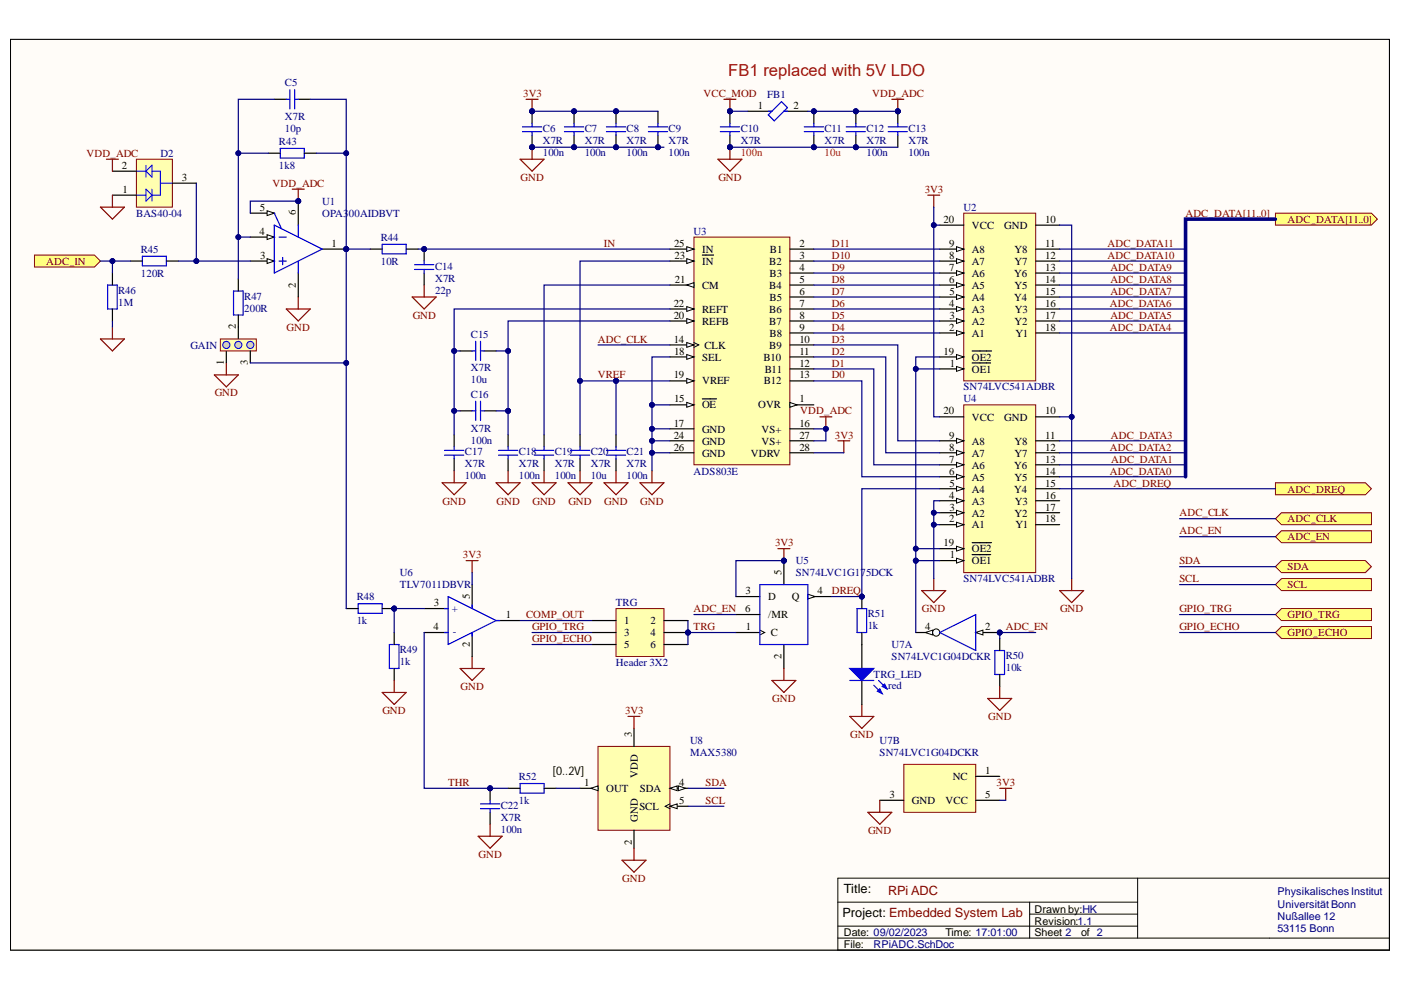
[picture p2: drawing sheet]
<svg xmlns="http://www.w3.org/2000/svg" width="297mm" height="210mm" viewBox="0 0 297 210" stroke-linecap="round" stroke-linejoin="round" font-family="sans-serif">
<defs><g id="words">
<text font-size="3.5" fill="#f00" x="154.4" y="16.1">FB1 replaced with 5V LDO</text>
<g font-size="2.7">
<text x="178.9" y="189.4">Title:</text>
<text x="178.6" y="194.5">Project: Embedded System Lab</text>
</g>
<text font-size="2.7" fill="#800000" x="188.3" y="189.7">RPi ADC</text>
<text font-size="2.5" x="117.1" y="164.2">[0..2V]</text>
<g font-size="2.3" fill="#000080">
<text x="60.4" y="18.3">C5</text>
<text x="162.6" y="20.8">FB1</text>
<text x="60.4" y="27.9">10p</text>
<text x="60.4" y="25.4">X7R</text>
<text x="115.1" y="27.9">C6</text>
<text x="124" y="27.9">C7</text>
<text x="132.9" y="27.9">C8</text>
<text x="141.7" y="27.9">C9</text>
<text x="157.1" y="27.9">C10</text>
<text x="174.8" y="27.9">C11</text>
<text x="183.7" y="27.9">C12</text>
<text x="192.6" y="27.9">C13</text>
<text x="34" y="33.3">D2</text>
<text x="59.1" y="30.8">R43</text>
<text x="59.1" y="35.9">1k8</text>
<text x="115.1" y="33.1">100n</text>
<text x="115.1" y="30.5">X7R</text>
<text x="124" y="33.1">100n</text>
<text x="124" y="30.5">X7R</text>
<text x="132.9" y="33.1">100n</text>
<text x="132.9" y="30.5">X7R</text>
<text x="141.7" y="33.1">100n</text>
<text x="141.7" y="30.5">X7R</text>
<text x="157.1" y="30.5">X7R</text>
<text x="174.8" y="30.5">X7R</text>
<text x="183.7" y="33.1">100n</text>
<text x="183.7" y="30.5">X7R</text>
<text x="192.6" y="33.1">100n</text>
<text x="192.6" y="30.5">X7R</text>
<text x="28.9" y="46">BAS40-04</text>
<text x="68.3" y="43.5">U1</text>
<text x="68.3" y="46">OPA300AIDBVT</text>
<text x="204.3" y="44.7">U2</text>
<text x="29.9" y="53.6">R45</text>
<text x="80.7" y="51.1">R44</text>
<text x="147.1" y="49.8">U3</text>
<text x="29.9" y="58.7">120R</text>
<text x="80.7" y="56.1">10R</text>
<text x="92.2" y="57.2">C14</text>
<text x="92.2" y="59.7">X7R</text>
<text x="25" y="64.8">1M</text>
<text x="25" y="62.2">R46</text>
<text x="51.8" y="63.5">R47</text>
<text x="92.2" y="62.2">22p</text>
<text x="51.8" y="66">200R</text>
<text x="99.9" y="71.6">C15</text>
<text x="40.4" y="73.9">GAIN</text>
<text x="99.9" y="81.3">10u</text>
<text x="99.9" y="78.7">X7R</text>
<text x="204.3" y="82.8">SN74LVC541ADBR</text>
<text x="99.9" y="84.3">C16</text>
<text x="204.3" y="85.3">U4</text>
<text x="99.9" y="94">100n</text>
<text x="99.9" y="91.5">X7R</text>
<text x="98.6" y="101.6">100n</text>
<text x="98.6" y="96.6">C17</text>
<text x="98.6" y="99.1">X7R</text>
<text x="110" y="101.6">100n</text>
<text x="110" y="96.6">C18</text>
<text x="110" y="99.1">X7R</text>
<text x="117.6" y="101.6">100n</text>
<text x="117.6" y="96.6">C19</text>
<text x="117.6" y="99.1">X7R</text>
<text x="125.2" y="101.6">10u</text>
<text x="125.2" y="96.6">C20</text>
<text x="125.2" y="99.1">X7R</text>
<text x="132.9" y="101.6">100n</text>
<text x="132.9" y="96.6">C21</text>
<text x="132.9" y="99.1">X7R</text>
<text x="147.1" y="100.6">ADS803E</text>
<text x="168.7" y="119.7">U5</text>
<text x="84.8" y="122.2">U6</text>
<text x="84.8" y="124.7">TLV7011DBVR</text>
<text x="168.7" y="122.2">SN74LVC1G175DCK</text>
<text x="204.3" y="123.5">SN74LVC541ADBR</text>
<text x="75.6" y="127.3">R48</text>
<text x="95.8" y="129.8">+</text>
<text x="130.6" y="128.5">TRG</text>
<text x="184" y="130.8">R51</text>
<text x="75.6" y="132.3">1k</text>
<text x="96" y="134.6">-</text>
<text x="184" y="133.4">1k</text>
<text x="189" y="137.4">U7A</text>
<text x="84.8" y="141">1k</text>
<text x="84.8" y="138.4">R49</text>
<text x="130.6" y="141.2">Header 3X2</text>
<text x="185.2" y="143.8">TRG_LED</text>
<text x="189" y="140">SN74LVC1G04DCKR</text>
<text x="213.2" y="142.2">10k</text>
<text x="213.2" y="139.7">R50</text>
<text x="188.3" y="146">red</text>
<text x="146.3" y="157.8">U8</text>
<text x="146.3" y="160.3">MAX5380</text>
<text x="186.5" y="157.8">U7B</text>
<text x="186.5" y="160.3">SN74LVC1G04DCKR</text>
<text x="110" y="165.4">R52</text>
<text x="106.2" y="171.5">C22</text>
<text x="110" y="170.5">1k</text>
<text x="106.2" y="176.6">100n</text>
<text x="106.2" y="174">X7R</text>
<text x="270.9" y="189.8">Physikalisches Institut</text>
<text x="270.9" y="197.6">53115 Bonn</text>
<text x="270.9" y="192.6">UniversitätBonn</text>
<text x="270.9" y="195.1">Nußallee 12</text>
<text x="185.2" y="201">RPiADC.SchDoc</text>
</g>
<g font-size="2.3" fill="#800000">
<text x="110.9" y="20.5">3V3</text>
<text x="149.2" y="20.5">VCC_MOD</text>
<text x="184.9" y="20.5">VDD_ADC</text>
<text x="18.4" y="33.3">VDD_ADC</text>
<text x="57.8" y="39.7">VDD_ADC</text>
<text x="110.3" y="38.4">GND</text>
<text x="152.3" y="38.4">GND</text>
<text x="196.1" y="40.9">3V3</text>
<text x="251.3" y="46">ADC_DATA[11..0]</text>
<text x="273" y="47.3">ADC_DATA[11..0]</text>
<text x="128" y="52.3">IN</text>
<text x="176.3" y="52.3">D11</text>
<text x="234.8" y="52.3">ADC_DATA11</text>
<text x="9.8" y="56.1">ADC_IN</text>
<text x="176.3" y="60">D8</text>
<text x="176.3" y="57.4">D9</text>
<text x="176.3" y="54.9">D10</text>
<text x="234.8" y="54.9">ADC_DATA10</text>
<text x="235.4" y="60">ADC_DATA8</text>
<text x="235.4" y="57.4">ADC_DATA9</text>
<text x="176.3" y="65">D6</text>
<text x="176.3" y="62.5">D7</text>
<text x="235.3" y="65">ADC_DATA6</text>
<text x="235.4" y="62.5">ADC_DATA7</text>
<text x="60.8" y="70.1">GND</text>
<text x="87.5" y="67.6">GND</text>
<text x="176.3" y="70.1">D4</text>
<text x="176.3" y="67.6">D5</text>
<text x="235.3" y="70.1">ADC_DATA4</text>
<text x="235.4" y="67.6">ADC_DATA5</text>
<text x="126.8" y="72.6">ADC_CLK</text>
<text x="176.3" y="77.7">D1</text>
<text x="176.3" y="75.2">D2</text>
<text x="176.3" y="72.6">D3</text>
<text x="126.8" y="80.2">VREF</text>
<text x="176.3" y="80.2">D0</text>
<text x="45.5" y="84.1">GND</text>
<text x="169.7" y="87.9">VDD_ADC</text>
<text x="177" y="93">3V3</text>
<text x="235.3" y="95.6">ADC_DATA2</text>
<text x="235.5" y="93">ADC_DATA3</text>
<text x="235.3" y="100.6">ADC_DATA0</text>
<text x="235.6" y="98.1">ADC_DATA1</text>
<text x="93.8" y="107">GND</text>
<text x="105.3" y="107">GND</text>
<text x="112.9" y="107">GND</text>
<text x="120.5" y="107">GND</text>
<text x="128.1" y="107">GND</text>
<text x="135.7" y="107">GND</text>
<text x="236.1" y="103.2">ADC_DREQ</text>
<text x="273" y="104.4">ADC_DREQ</text>
<text x="250.1" y="113.3">ADC_EN</text>
<text x="250.1" y="109.5">ADC_CLK</text>
<text x="273" y="110.8">ADC_CLK</text>
<text x="98.2" y="118.4">3V3</text>
<text x="164.3" y="115.9">3V3</text>
<text x="250.1" y="119.7">SDA</text>
<text x="273" y="114.6">ADC_EN</text>
<text x="250.1" y="123.5">SCL</text>
<text x="273" y="120.9">SDA</text>
<text x="273" y="124.7">SCL</text>
<text x="111.5" y="131.1">COMP_OUT</text>
<text x="147.1" y="129.8">ADC_EN</text>
<text x="176.3" y="126">DREQ</text>
<text x="195.5" y="129.8">GND</text>
<text x="224.7" y="129.8">GND</text>
<text x="250.1" y="129.8">GPIO_TRG</text>
<text x="273" y="131.1">GPIO_TRG</text>
<text x="112.8" y="133.6">GPIO_TRG</text>
<text x="112.8" y="136.1">GPIO_ECHO</text>
<text x="147.1" y="133.6">TRG</text>
<text x="213.2" y="133.6">ADC_EN</text>
<text x="250.1" y="133.6">GPIO_ECHO</text>
<text x="273" y="134.9">GPIO_ECHO</text>
<text x="97.7" y="146.3">GND</text>
<text x="163.7" y="148.9">GND</text>
<text x="81.1" y="151.5">GND</text>
<text x="132.5" y="151.5">3V3</text>
<text x="209.5" y="152.7">GND</text>
<text x="180.2" y="156.5">GND</text>
<text x="95" y="166.7">THR</text>
<text x="149.6" y="166.7">SDA</text>
<text x="211.3" y="166.7">3V3</text>
<text x="149.6" y="170.5">SCL</text>
<text x="184" y="176.8">GND</text>
<text x="101.5" y="181.9">GND</text>
<text x="131.9" y="187">GND</text>
</g>
<g font-size="2.3">
<text x="160.7" y="23.1">1</text>
<text x="168.2" y="23.1">2</text>
<text x="25.8" y="35.9">2</text>
<text x="26" y="40.9">1</text>
<text x="38.6" y="38.4">3</text>
<text x="55.1" y="44.7">5</text>
<text x="62.7" y="45.7" transform="rotate(-90 62.7 45.7)">6</text>
<text x="200" y="47.3">20</text>
<text x="221.6" y="47.3">10</text>
<text x="55" y="49.8">4</text>
<text x="70.3" y="52.3">1</text>
<text x="142.9" y="52.3">25</text>
<text x="148.8" y="53.6">IN</text>
<text x="163.2" y="53.6">B1</text>
<text x="169.5" y="52.3">2</text>
<text x="201.2" y="52.3">9</text>
<text x="206" y="48.5">VCC</text>
<text x="206" y="53.6">A8</text>
<text x="212.9" y="48.5">GND</text>
<text x="215.1" y="53.6">Y8</text>
<text x="221.6" y="52.3">11</text>
<text x="55.2" y="54.9">3</text>
<text x="143" y="54.9">23</text>
<text x="143.1" y="60">21</text>
<text x="148.8" y="56.1">IN</text>
<text x="163.1" y="56.1">B2</text>
<text x="163.1" y="58.7">B3</text>
<text x="169.5" y="54.9">3</text>
<text x="169.5" y="60">5</text>
<text x="169.5" y="57.4">4</text>
<text x="201.2" y="60">6</text>
<text x="201.2" y="57.4">7</text>
<text x="201.2" y="54.9">8</text>
<text x="206" y="58.7">A6</text>
<text x="206" y="56.1">A7</text>
<text x="215" y="58.7">Y6</text>
<text x="215.1" y="56.1">Y7</text>
<text x="221.6" y="57.4">13</text>
<text x="221.6" y="54.9">12</text>
<text x="221.6" y="60">14</text>
<text x="62.7" y="61" transform="rotate(-90 62.7 61)">2</text>
<text x="142.8" y="65">22</text>
<text x="148.8" y="61.2">CM</text>
<text x="163.1" y="61.2">B4</text>
<text x="163.1" y="63.8">B5</text>
<text x="169.5" y="65">7</text>
<text x="169.5" y="62.5">6</text>
<text x="201.2" y="65">4</text>
<text x="201.3" y="62.5">5</text>
<text x="206" y="63.8">A4</text>
<text x="206" y="61.2">A5</text>
<text x="215" y="63.8">Y4</text>
<text x="215.1" y="61.2">Y5</text>
<text x="221.6" y="65">16</text>
<text x="221.6" y="62.5">15</text>
<text x="50" y="69.8" transform="rotate(-90 50 69.8)">2</text>
<text x="142.8" y="67.6">20</text>
<text x="148.8" y="68.8">REFB</text>
<text x="148.8" y="66.3">REFT</text>
<text x="163.1" y="66.3">B6</text>
<text x="163.1" y="68.8">B7</text>
<text x="163.1" y="71.4">B8</text>
<text x="169.5" y="67.6">8</text>
<text x="169.5" y="70.1">9</text>
<text x="201.2" y="70.1">2</text>
<text x="201.3" y="67.6">3</text>
<text x="206" y="71.4">A1</text>
<text x="206" y="68.8">A2</text>
<text x="206" y="66.3">A3</text>
<text x="215.1" y="68.8">Y2</text>
<text x="215.2" y="66.3">Y3</text>
<text x="215.3" y="71.4">Y1</text>
<text x="221.6" y="70.1">18</text>
<text x="221.6" y="67.6">17</text>
<text x="47.5" y="77.3" transform="rotate(-90 47.5 77.3)">1</text>
<text x="52.5" y="77.4" transform="rotate(-90 52.5 77.4)">3</text>
<text x="142.8" y="72.6">14</text>
<text x="142.9" y="75.2">18</text>
<text x="148.8" y="76.4">SEL</text>
<text x="149.4" y="73.9">CLK</text>
<text x="161.9" y="76.4">B10</text>
<text x="163.1" y="73.9">B9</text>
<text x="169.5" y="72.6">10</text>
<text x="169.5" y="75.2">11</text>
<text x="169.5" y="77.7">12</text>
<text x="200" y="75.2">19</text>
<text x="201.4" y="77.7">1</text>
<text x="206" y="76.4">OE2</text>
<text x="142.8" y="80.2">19</text>
<text x="148.8" y="81.5">VREF</text>
<text x="162" y="81.5">B12</text>
<text x="162.1" y="79">B11</text>
<text x="169.5" y="80.2">13</text>
<text x="206" y="79">OE1</text>
<text x="142.9" y="85.3">15</text>
<text x="148.8" y="86.6">OE</text>
<text x="160.8" y="86.6">OVR</text>
<text x="169.5" y="85.3">1</text>
<text x="200" y="87.9">20</text>
<text x="206" y="89.2">VCC</text>
<text x="212.9" y="89.2">GND</text>
<text x="221.6" y="87.9">10</text>
<text x="142.8" y="90.5">17</text>
<text x="142.8" y="93">24</text>
<text x="142.8" y="95.6">26</text>
<text x="148.8" y="91.8">GND</text>
<text x="148.8" y="94.3">GND</text>
<text x="161.5" y="91.8">VS+</text>
<text x="161.5" y="94.3">VS+</text>
<text x="169.5" y="90.5">16</text>
<text x="169.5" y="93">27</text>
<text x="169.5" y="95.6">28</text>
<text x="201.2" y="95.6">8</text>
<text x="201.2" y="93">9</text>
<text x="206" y="94.3">A8</text>
<text x="215.1" y="94.3">Y8</text>
<text x="221.6" y="93">11</text>
<text x="221.6" y="95.6">12</text>
<text x="148.8" y="96.8">GND</text>
<text x="159.2" y="96.8">VDRV</text>
<text x="201.2" y="100.6">6</text>
<text x="201.2" y="98.1">7</text>
<text x="206" y="101.9">A5</text>
<text x="206" y="99.4">A6</text>
<text x="206" y="96.8">A7</text>
<text x="215" y="99.4">Y6</text>
<text x="215.1" y="96.8">Y7</text>
<text x="215.1" y="101.9">Y5</text>
<text x="221.6" y="98.1">13</text>
<text x="221.6" y="100.6">14</text>
<text x="201.2" y="105.7">4</text>
<text x="201.3" y="103.2">5</text>
<text x="206" y="107">A3</text>
<text x="206" y="104.4">A4</text>
<text x="215" y="104.4">Y4</text>
<text x="215.2" y="107">Y3</text>
<text x="221.6" y="105.7">16</text>
<text x="221.6" y="103.2">15</text>
<text x="201.2" y="110.8">2</text>
<text x="201.3" y="108.2">3</text>
<text x="206" y="112">A1</text>
<text x="206" y="109.5">A2</text>
<text x="215.1" y="109.5">Y2</text>
<text x="215.3" y="112">Y1</text>
<text x="221.6" y="110.8">18</text>
<text x="221.6" y="108.2">17</text>
<text x="200" y="115.9">19</text>
<text x="201.4" y="118.4">1</text>
<text x="206" y="119.7">OE1</text>
<text x="206" y="117.1">OE2</text>
<text x="158.1" y="126">3</text>
<text x="165.7" y="121.9" transform="rotate(-90 165.7 121.9)">5</text>
<text x="173.3" y="126">4</text>
<text x="92" y="128.5">3</text>
<text x="99.6" y="127" transform="rotate(-90 99.6 127)">5</text>
<text x="107.2" y="131.1">1</text>
<text x="158" y="129.8">6</text>
<text x="162.9" y="127.3">D</text>
<text x="162.9" y="131.1">/MR</text>
<text x="167.9" y="127.3">Q</text>
<text x="91.9" y="133.6">4</text>
<text x="99.6" y="137.2" transform="rotate(-90 99.6 137.2)">2</text>
<text x="132.3" y="132.3">1</text>
<text x="132.3" y="134.9">3</text>
<text x="132.3" y="137.4">5</text>
<text x="137.9" y="132.3">2</text>
<text x="137.9" y="134.9">4</text>
<text x="137.9" y="137.4">6</text>
<text x="158.2" y="133.6">1</text>
<text x="163.4" y="134.9">C</text>
<text x="196.1" y="133.6">4</text>
<text x="208.8" y="133.6">2</text>
<text x="165.7" y="139.7" transform="rotate(-90 165.7 139.7)">2</text>
<text x="134" y="156.2" transform="rotate(-90 134 156.2)">3</text>
<text x="123.9" y="166.7">1</text>
<text x="128.5" y="167.9">OUT</text>
<text x="135.2" y="164.9" transform="rotate(-90 135.2 164.9)">VDD</text>
<text x="135.6" y="167.9">SDA</text>
<text x="144" y="166.7">4</text>
<text x="202" y="165.4">NC</text>
<text x="208.8" y="164.1">1</text>
<text x="135.6" y="171.8">SCL</text>
<text x="144" y="170.5">5</text>
<text x="188.6" y="169.2">3</text>
<text x="193.4" y="170.5">GND</text>
<text x="200.5" y="170.5">VCC</text>
<text x="208.8" y="169.2">5</text>
<text x="134" y="179.1" transform="rotate(-90 134 179.1)">2</text>
<text x="135.2" y="174.3" transform="rotate(-90 135.2 174.3)">GND</text>
<text x="219.3" y="193.6">Drawn by:HK</text>
<text x="219.3" y="196.1">Revision:1.1</text>
<text x="178.9" y="198.4">Date: 09/02/2023</text>
<text x="178.9" y="201">File:</text>
<text x="200.5" y="198.4">Time: 17:01:00</text>
<text x="219.3" y="198.4">Sheet 2</text>
<text x="229.2" y="198.4">of 2</text>
</g>
<g font-size="2.3" fill="#f00">
<text x="157.1" y="33.1">100n</text>
<text x="174.8" y="33.1">10u</text>
</g>
</g></defs>
<path d="M2.2 8.4h292.4v193h-292.4z" fill-rule="evenodd" fill="#fffcf8"/>
<path d="M2.2 8.4h292.4v193h-292.4z" fill="none" stroke="#000" stroke-width=".21"/>
<path d="M2.2 8.4h292.4v193h-292.4z" fill-rule="evenodd" fill="#fffcf8"/>
<path d="M2.2 8.4h292.4v193h-292.4zM177.6 186.2h117v15.2h-117zM177.6 191.3h63.6M177.6 196.4h63.6M177.6 198.9h117M218.3 191.3v7.6M218.3 193.8h22.9M241.2 186.2v12.7" fill="none" stroke="#000" stroke-width=".21"/>
<path d="M147.1 50.3h20.4v48.2h-20.4z" fill-rule="evenodd" fill="#ffffb0"/>
<path d="M147.1 50.3h20.4v48.2h-20.4z" fill="none" stroke="#800000" stroke-width=".21"/>
<path d="M167.5 85.8h5" fill="none" stroke="#000" stroke-width=".25"/>
<path d="M167.5 85.3l1.5 .5-1.5 .5z" fill="#f8fcff"/>
<path d="M167.5 85.3l1.5 .5-1.5 .5z" fill="none" stroke="#000" stroke-width=".21"/>
<g fill="none" stroke="#000" stroke-width=".25">
<path d="M167.5 52.8h5M167.5 55.3h5M167.5 57.9h5M142 73.1h5.1M167.5 60.4h5M167.5 63h5M167.5 65.5h5M167.5 68.1h5M167.5 70.6h5M167.5 73.1h5M167.5 75.7h5M167.5 78.2h5"/>
<path d="M167.5 80.8h5"/>
</g>
<path d="M145.6 72.6l1.5 .5-1.5 .5z" fill="#f8fcff"/>
<path d="M145.6 72.6l1.5 .5-1.5 .5zM147.1 72.6l1 .5-1 .5" fill="none" stroke="#000" stroke-width=".21"/>
<path d="M142 85.8h5.1" fill="none" stroke="#000" stroke-width=".25"/>
<path d="M145.6 85.3l1.5 .5-1.5 .5z" fill="#f8fcff"/>
<path d="M145.6 85.3l1.5 .5-1.5 .5z" fill="none" stroke="#000" stroke-width=".21"/>
<path d="M142 75.7h5.1M142 90.9h5.1M148.9 84.6h3M167.5 90.9h5" fill="none" stroke="#000" stroke-width=".25"/>
<path d="M145.6 75.2l1.5 .5-1.5 .5z" fill="#f8fcff"/>
<path d="M145.6 75.2l1.5 .5-1.5 .5z" fill="none" stroke="#000" stroke-width=".21"/>
<path d="M142 80.8h5.1" fill="none" stroke="#000" stroke-width=".25"/>
<path d="M145.6 80.2l1.5 .6-1.5 .5z" fill="#f8fcff"/>
<path d="M145.6 80.2l1.5 .6-1.5 .5z" fill="none" stroke="#000" stroke-width=".21"/>
<path d="M142 68.1h5.1" fill="none" stroke="#000" stroke-width=".25"/>
<path d="M145.6 67.5l1.5 .6-1.5 .5z" fill="#f8fcff"/>
<path d="M145.6 67.5l1.5 .6-1.5 .5z" fill="none" stroke="#000" stroke-width=".21"/>
<path d="M142 60.4h5.1" fill="none" stroke="#000" stroke-width=".25"/>
<path d="M145.6 60.4l1.5-.5v1z" fill="#f8fcff"/>
<path d="M145.6 60.4l1.5-.5v1z" fill="none" stroke="#000" stroke-width=".21"/>
<path d="M142 65.5h5.1" fill="none" stroke="#000" stroke-width=".25"/>
<path d="M145.6 65l1.5 .5-1.5 .5z" fill="#f8fcff"/>
<path d="M145.6 65l1.5 .5-1.5 .5z" fill="none" stroke="#000" stroke-width=".21"/>
<path d="M142 55.3h5.1" fill="none" stroke="#000" stroke-width=".25"/>
<path d="M145.6 54.8l1.5 .5-1.5 .6z" fill="#f8fcff"/>
<path d="M145.6 54.8l1.5 .5-1.5 .6z" fill="none" stroke="#000" stroke-width=".21"/>
<path d="M142 52.8h5.1M148.9 54.1h2.4M142 93.5h5.1" fill="none" stroke="#000" stroke-width=".25"/>
<path d="M145.6 52.3l1.5 .5-1.5 .5z" fill="#f8fcff"/>
<path d="M145.6 52.3l1.5 .5-1.5 .5z" fill="none" stroke="#000" stroke-width=".21"/>
<g fill="none" stroke="#000" stroke-width=".25">
<path d="M56.9 32.5h2.5M64.5 32.5h2.6M50.5 59.2v2.5M78.5 52.8h2.5M86.1 52.8h2.6M50.5 66.8v2.5M97.6 74.4h2.5M102.6 74.4h2.6M96.3 92.2v2.5M96.3 97.3v2.5M97.6 87.1h2.5M102.6 87.1h2.6"/>
<path d="M107.7 92.2v2.5M107.7 97.3v2.5M115.4 92.2v2.5M115.4 97.3v2.5M123 92.2v2.5M123 97.3v2.5M130.6 92.2v2.5M130.6 97.3v2.5M142 96h5.1M167.5 96h5M167.5 93.5h5"/>
</g>
<g fill="none" stroke="#800000" stroke-width=".25">
<path d="M196.7 41.4h2.5M198 41.4v2.5M45.4 79.5h5.1l-2.5 2.5zM48 76.9v2.6M60.7 65.5h5.1l-2.6 2.6zM63.2 63v2.5M96.3 99.8v2.6M107.7 99.8v2.6M115.4 99.8v2.6M123 99.8v2.6M130.6 99.8v2.6M138.2 99.8v2.6"/>
<path d="M177.6 93.5h2.6M178.9 93.5v2.5M93.7 102.4h5.1l-2.5 2.5zM105.2 102.4h5.1l-2.6 2.5zM112.8 102.4h5.1l-2.5 2.5zM120.4 102.4h5.1l-2.5 2.5zM128.1 102.4h5l-2.5 2.5zM135.7 102.4h5.1l-2.6 2.5zM224.7 125.2h5.1l-2.6 2.6zM227.2 122.7v2.5"/>
</g>
<g fill="none" stroke="#00f" stroke-width=".25">
<path d="M59.4 31.5h5.1v2h-5.1zM81 51.8h5.1v2h-5.1zM49.5 61.7h2v5.1h-2zM100.1 74.4h.8M100.9 72.4v4M101.9 72.4v4M101.9 74.4h.7M94.3 95.5h4M94.3 96.5h4M96.3 94.7v.8M96.3 96.5v.8M100.1 87.1h.8"/>
<path d="M100.9 85.1v4M101.9 85.1v4M101.9 87.1h.7M105.7 95.5h4.1M105.7 96.5h4.1M107.7 94.7v.8M107.7 96.5v.8M113.3 96.5h4.1M113.3 95.5h4.1M115.4 94.7v.8M115.4 96.5v.8M120.9 95.5h4.1"/>
<path d="M120.9 96.5h4.1M123 94.7v.8M123 96.5v.8M128.6 95.5h4M128.6 96.5h4M130.6 94.7v.8M130.6 96.5v.8"/>
</g>
<circle cx="89.9" cy="52.8" r=".51" fill="#000080"/>
<circle cx="89.9" cy="52.8" r=".51" fill="none" stroke="#000080" stroke-width=".21"/>
<path d="M87.9 56.1h4.1M87.9 57.1h4.1" fill="none" stroke="#00f" stroke-width=".25"/>
<path d="M89.9 52.8v2.5" fill="none" stroke="#000" stroke-width=".25"/>
<circle cx="89.9" cy="52.8" r=".51" fill="#000080"/>
<circle cx="89.9" cy="52.8" r=".51" fill="none" stroke="#000080" stroke-width=".21"/>
<path d="M58.2 21.1h2.5M63.2 21.1h2.6M89.9 57.9v2.5" fill="none" stroke="#000" stroke-width=".25"/>
<path d="M61.5 19v4.1M62.5 19v4.1M60.7 21.1h.8M62.5 21.1h.7M89.9 55.3v.8M89.9 57.1v.8" fill="none" stroke="#00f" stroke-width=".25"/>
<path d="M87.4 63h5.1l-2.6 2.5zM89.9 60.4v2.6" fill="none" stroke="#800000" stroke-width=".25"/>
<circle cx="73.4" cy="52.8" r=".51" fill="#000080"/>
<circle cx="73.4" cy="52.8" r=".51" fill="none" stroke="#000080" stroke-width=".21"/>
<circle cx="63.2" cy="42.6" r=".51" fill="#000080"/>
<circle cx="63.2" cy="42.6" r=".51" fill="none" stroke="#000080" stroke-width=".21"/>
<path d="M68.3 52.8h5.1" fill="none" stroke="#000" stroke-width=".25"/>
<circle cx="73.4" cy="52.8" r=".51" fill="#000080"/>
<circle cx="73.4" cy="52.8" r=".51" fill="none" stroke="#000080" stroke-width=".21"/>
<path d="M53.1 55.3h5.1M63.2 57.9v5.1" fill="none" stroke="#000" stroke-width=".25"/>
<path d="M56.6 54.8l1.6 .5-1.6 .6z" fill="#f8fcff"/>
<path d="M56.6 54.8l1.6 .5-1.6 .6z" fill="none" stroke="#000" stroke-width=".21"/>
<path d="M53.1 50.3h5.1" fill="none" stroke="#000" stroke-width=".25"/>
<path d="M56.6 49.8l1.6 .5-1.6 .5z" fill="#f8fcff"/>
<path d="M56.6 49.8l1.6 .5-1.6 .5z" fill="none" stroke="#000" stroke-width=".21"/>
<path d="M53.1 45.2h5.1" fill="none" stroke="#000" stroke-width=".25"/>
<path d="M56.6 44.7l1.6 .5-1.6 .5z" fill="#f8fcff"/>
<path d="M56.6 44.7l1.6 .5-1.6 .5z" fill="none" stroke="#000" stroke-width=".21"/>
<path d="M63.2 42.6v5.1" fill="none" stroke="#000" stroke-width=".25"/>
<circle cx="63.2" cy="42.6" r=".51" fill="#000080"/>
<circle cx="63.2" cy="42.6" r=".51" fill="none" stroke="#000080" stroke-width=".21"/>
<path d="M30.2 54.3h5.1v2.1h-5.1zM58.2 45.2l1.5 3.3M58.2 47.7l10.1 5.1-10.1 5.1zM59.2 55.3h1.5M59.2 50.3h1.5M59.9 54.6v1.5M63.2 47.7v2.6M63.2 55.3v2.6" fill="none" stroke="#00f" stroke-width=".25"/>
<path d="M27.6 55.3h2.6M35.3 55.3h2.5" fill="none" stroke="#000" stroke-width=".25"/>
<path d="M204.3 45.2h15.3v35.6h-15.3z" fill-rule="evenodd" fill="#ffffb0"/>
<path d="M204.3 45.2h15.3v35.6h-15.3z" fill="none" stroke="#800000" stroke-width=".21"/>
<path d="M199.2 78.2h5.1" fill="none" stroke="#000" stroke-width=".25"/>
<path d="M202.8 77.7l1.5 .5-1.5 .5z" fill="#f8fcff"/>
<path d="M202.8 77.7l1.5 .5-1.5 .5z" fill="none" stroke="#000" stroke-width=".21"/>
<path d="M219.6 47.7h5.1M219.6 52.8h5.1M219.6 55.4h5.1M219.6 57.9h5.1M199.2 75.7h5.1M206.1 77h3.9M219.6 60.4h5.1M219.6 63h5.1M219.6 65.5h5.1M219.6 68.1h5.1M219.6 70.6h5.1" fill="none" stroke="#000" stroke-width=".25"/>
<path d="M202.8 75.2l1.5 .5-1.5 .5z" fill="#f8fcff"/>
<path d="M202.8 75.2l1.5 .5-1.5 .5z" fill="none" stroke="#000" stroke-width=".21"/>
<path d="M199.2 70.6h5.1M206.1 74.4h4.1" fill="none" stroke="#000" stroke-width=".25"/>
<path d="M202.8 70.1l1.5 .5-1.5 .5z" fill="#f8fcff"/>
<path d="M202.8 70.1l1.5 .5-1.5 .5z" fill="none" stroke="#000" stroke-width=".21"/>
<path d="M199.2 47.7h5.1M199.2 68.1h5.1" fill="none" stroke="#000" stroke-width=".25"/>
<path d="M202.8 67.6l1.5 .5-1.5 .5z" fill="#f8fcff"/>
<path d="M202.8 67.6l1.5 .5-1.5 .5z" fill="none" stroke="#000" stroke-width=".21"/>
<path d="M199.2 65.5h5.1" fill="none" stroke="#000" stroke-width=".25"/>
<path d="M202.8 65l1.5 .5-1.5 .5z" fill="#f8fcff"/>
<path d="M202.8 65l1.5 .5-1.5 .5z" fill="none" stroke="#000" stroke-width=".21"/>
<path d="M199.2 63h5.1" fill="none" stroke="#000" stroke-width=".25"/>
<path d="M202.8 62.5l1.5 .5-1.5 .5z" fill="#f8fcff"/>
<path d="M202.8 62.5l1.5 .5-1.5 .5z" fill="none" stroke="#000" stroke-width=".21"/>
<path d="M199.2 60.4h5.1" fill="none" stroke="#000" stroke-width=".25"/>
<path d="M202.8 59.9l1.5 .5-1.5 .5z" fill="#f8fcff"/>
<path d="M202.8 59.9l1.5 .5-1.5 .5z" fill="none" stroke="#000" stroke-width=".21"/>
<path d="M199.2 57.9h5.1" fill="none" stroke="#000" stroke-width=".25"/>
<path d="M202.8 57.4l1.5 .5-1.5 .5z" fill="#f8fcff"/>
<path d="M202.8 57.4l1.5 .5-1.5 .5z" fill="none" stroke="#000" stroke-width=".21"/>
<path d="M199.2 55.4h5.1" fill="none" stroke="#000" stroke-width=".25"/>
<path d="M202.8 54.8l1.5 .6-1.5 .5z" fill="#f8fcff"/>
<path d="M202.8 54.8l1.5 .6-1.5 .5z" fill="none" stroke="#000" stroke-width=".21"/>
<path d="M199.2 52.8h5.1" fill="none" stroke="#000" stroke-width=".25"/>
<path d="M202.8 52.3l1.5 .5-1.5 .5z" fill="#f8fcff"/>
<path d="M202.8 52.3l1.5 .5-1.5 .5z" fill="none" stroke="#000" stroke-width=".21"/>
<path d="M204.3 85.8h15.3v35.6h-15.3z" fill-rule="evenodd" fill="#ffffb0"/>
<path d="M204.3 85.8h15.3v35.6h-15.3z" fill="none" stroke="#800000" stroke-width=".21"/>
<path d="M199.2 118.9h5.1" fill="none" stroke="#000" stroke-width=".25"/>
<path d="M202.8 118.4l1.5 .5-1.5 .5z" fill="#f8fcff"/>
<path d="M202.8 118.4l1.5 .5-1.5 .5z" fill="none" stroke="#000" stroke-width=".21"/>
<path d="M219.6 88.4h5.1M219.6 93.5h5.1M219.6 96h5.1M219.6 98.5h5.1M199.2 116.3h5.1M206.1 117.6h3.9M219.6 101.1h5.1M219.6 103.6h5.1M219.6 106.2h5.1M219.6 108.7h5.1M219.6 111.2h5.1" fill="none" stroke="#000" stroke-width=".25"/>
<path d="M202.8 115.8l1.5 .5-1.5 .5z" fill="#f8fcff"/>
<path d="M202.8 115.8l1.5 .5-1.5 .5z" fill="none" stroke="#000" stroke-width=".21"/>
<path d="M199.2 111.2h5.1M206.1 115.1h4.1" fill="none" stroke="#000" stroke-width=".25"/>
<path d="M202.8 110.7l1.5 .5-1.5 .6z" fill="#f8fcff"/>
<path d="M202.8 110.7l1.5 .5-1.5 .6z" fill="none" stroke="#000" stroke-width=".21"/>
<path d="M199.2 88.4h5.1M199.2 108.7h5.1" fill="none" stroke="#000" stroke-width=".25"/>
<path d="M202.8 108.2l1.5 .5-1.5 .5z" fill="#f8fcff"/>
<path d="M202.8 108.2l1.5 .5-1.5 .5z" fill="none" stroke="#000" stroke-width=".21"/>
<path d="M199.2 106.2h5.1" fill="none" stroke="#000" stroke-width=".25"/>
<path d="M202.8 105.7l1.5 .5-1.5 .5z" fill="#f8fcff"/>
<path d="M202.8 105.7l1.5 .5-1.5 .5z" fill="none" stroke="#000" stroke-width=".21"/>
<path d="M199.2 103.6h5.1" fill="none" stroke="#000" stroke-width=".25"/>
<path d="M202.8 103.1l1.5 .5-1.5 .5z" fill="#f8fcff"/>
<path d="M202.8 103.1l1.5 .5-1.5 .5z" fill="none" stroke="#000" stroke-width=".21"/>
<path d="M199.2 101.1h5.1" fill="none" stroke="#000" stroke-width=".25"/>
<path d="M202.8 100.6l1.5 .5-1.5 .5z" fill="#f8fcff"/>
<path d="M202.8 100.6l1.5 .5-1.5 .5z" fill="none" stroke="#000" stroke-width=".21"/>
<path d="M199.2 98.5h5.1" fill="none" stroke="#000" stroke-width=".25"/>
<path d="M202.8 98l1.5 .5-1.5 .6z" fill="#f8fcff"/>
<path d="M202.8 98l1.5 .5-1.5 .6z" fill="none" stroke="#000" stroke-width=".21"/>
<path d="M199.2 96h5.1" fill="none" stroke="#000" stroke-width=".25"/>
<path d="M202.8 95.5l1.5 .5-1.5 .5z" fill="#f8fcff"/>
<path d="M202.8 95.5l1.5 .5-1.5 .5z" fill="none" stroke="#000" stroke-width=".21"/>
<path d="M199.2 93.5h5.1" fill="none" stroke="#000" stroke-width=".25"/>
<path d="M202.8 93l1.5 .5-1.5 .5z" fill="#f8fcff"/>
<path d="M202.8 93l1.5 .5-1.5 .5z" fill="none" stroke="#000" stroke-width=".21"/>
<circle cx="166.2" cy="118.9" r=".51" fill="#000080"/>
<circle cx="166.2" cy="118.9" r=".51" fill="none" stroke="#000080" stroke-width=".21"/>
<path d="M156 126.5h5.1M171.3 126.5h5.1" fill="none" stroke="#000" stroke-width=".25"/>
<path d="M171.3 126l1.5 .5-1.5 .5z" fill="#f8fcff"/>
<path d="M171.3 126l1.5 .5-1.5 .5z" fill="none" stroke="#000" stroke-width=".21"/>
<path d="M166.2 118.9v5.1M166.2 136.7v5" fill="none" stroke="#000" stroke-width=".25"/>
<circle cx="166.2" cy="118.9" r=".51" fill="#000080"/>
<circle cx="166.2" cy="118.9" r=".51" fill="none" stroke="#000080" stroke-width=".21"/>
<path d="M156 134.1h5.1M156 130.3h5.1" fill="none" stroke="#000" stroke-width=".25"/>
<path d="M161.1 133.6l1 .5-1 .5" fill="none" stroke="#000" stroke-width=".21"/>
<path d="M161.1 124h10.2v12.7h-10.2z" fill="none" stroke="#00f" stroke-width=".25"/>
<path d="M126.8 158.3h15.2v17.7h-15.2z" fill-rule="evenodd" fill="#ffffb0"/>
<path d="M126.8 158.3h15.2v17.7h-15.2z" fill="none" stroke="#800000" stroke-width=".21"/>
<path d="M123 167.1h3.8" fill="none" stroke="#000" stroke-width=".25"/>
<path d="M125.3 167.1l1.5-.5v1z" fill="#f8fcff"/>
<path d="M125.3 167.1l1.5-.5v1z" fill="none" stroke="#000" stroke-width=".21"/>
<path d="M134.4 154.4v3.8M134.4 176v3.8M142 167.1h3.9" fill="none" stroke="#000" stroke-width=".25"/>
<path d="M142 167.1l1.6-.5v1z" fill="#f8fcff"/>
<path d="M142 167.1l1.6-.5v1z" fill="none" stroke="#000" stroke-width=".21"/>
<path d="M143.8 166.6l1.5 .5-1.5 .5z" fill="#f8fcff"/>
<path d="M143.8 166.6l1.5 .5-1.5 .5z" fill="none" stroke="#000" stroke-width=".21"/>
<path d="M142 170.9h3.9" fill="none" stroke="#000" stroke-width=".25"/>
<path d="M142 170.9l1.6-.5v1.1z" fill="#f8fcff"/>
<path d="M142 170.9l1.6-.5v1.1zM142 170.4l-1 .5 1 .6" fill="none" stroke="#000" stroke-width=".21"/>
<path d="M164.9 116.3h2.6M166.2 116.3v2.6M100.1 139.2v2.5M100.1 144.3l2.5-2.6h-5l2.5 2.6" fill="none" stroke="#800000" stroke-width=".25"/>
<circle cx="166.2" cy="118.9" r=".51" fill="#000080"/>
<circle cx="166.2" cy="118.9" r=".51" fill="none" stroke="#000080" stroke-width=".21"/>
<path d="M98.8 118.9h2.6M100.1 118.9v2.5M81 146.8h5.1l-2.5 2.6zM83.6 144.3v2.5M133.1 151.9h2.6M134.4 151.9v2.5M163.7 144.3h5l-2.5 2.5zM166.2 141.7v2.6" fill="none" stroke="#800000" stroke-width=".25"/>
<path d="M82.6 136.7h2v5h-2z" fill="none" stroke="#00f" stroke-width=".25"/>
<path d="M83.6 134.1v2.6M83.6 141.7v2.6" fill="none" stroke="#000" stroke-width=".25"/>
<circle cx="83.6" cy="129" r=".51" fill="#000080"/>
<circle cx="83.6" cy="129" r=".51" fill="none" stroke="#000080" stroke-width=".21"/>
<path d="M75.9 128h5.1v2h-5.1z" fill="none" stroke="#00f" stroke-width=".25"/>
<path d="M73.4 129h2.5M81 129h2.6" fill="none" stroke="#000" stroke-width=".25"/>
<circle cx="83.6" cy="129" r=".51" fill="#000080"/>
<circle cx="83.6" cy="129" r=".51" fill="none" stroke="#000080" stroke-width=".21"/>
<path d="M110.3 166.1h5.1v2.1h-5.1z" fill="none" stroke="#00f" stroke-width=".25"/>
<path d="M107.7 167.1h2.6M115.4 167.1h2.5" fill="none" stroke="#000" stroke-width=".25"/>
<circle cx="103.9" cy="167.1" r=".51" fill="#000080"/>
<circle cx="103.9" cy="167.1" r=".51" fill="none" stroke="#000080" stroke-width=".21"/>
<path d="M101.9 171.5h4M101.9 170.4h4" fill="none" stroke="#00f" stroke-width=".25"/>
<path d="M103.9 167.1v2.6" fill="none" stroke="#000" stroke-width=".25"/>
<circle cx="103.9" cy="167.1" r=".51" fill="#000080"/>
<circle cx="103.9" cy="167.1" r=".51" fill="none" stroke="#000080" stroke-width=".21"/>
<path d="M103.9 172.2v2.6" fill="none" stroke="#000" stroke-width=".25"/>
<path d="M103.9 169.7v.7M103.9 171.5v.7" fill="none" stroke="#00f" stroke-width=".25"/>
<path d="M101.4 177.3h5.1l-2.6 2.5zM103.9 174.8v2.5" fill="none" stroke="#800000" stroke-width=".25"/>
<circle cx="212" cy="134.1" r=".51" fill="#000080"/>
<circle cx="212" cy="134.1" r=".51" fill="none" stroke="#000080" stroke-width=".21"/>
<path d="M194.2 134.1h5" fill="none" stroke="#000" stroke-width=".25"/>
<circle cx="198.5" cy="134.1" r=".76" fill="#f8fcff"/>
<circle cx="198.5" cy="134.1" r=".76" fill="none" stroke="#000" stroke-width=".21"/>
<path d="M196.2 134.1l1.5-.5v1z" fill="#f8fcff"/>
<path d="M196.2 134.1l1.5-.5v1z" fill="none" stroke="#000" stroke-width=".21"/>
<path d="M206.9 134.1h5.1" fill="none" stroke="#000" stroke-width=".25"/>
<path d="M206.9 134.1l1.5-.5v1z" fill="#f8fcff"/>
<path d="M206.9 134.1l1.5-.5v1z" fill="none" stroke="#000" stroke-width=".21"/>
<circle cx="212" cy="134.1" r=".51" fill="#000080"/>
<circle cx="212" cy="134.1" r=".51" fill="none" stroke="#000080" stroke-width=".21"/>
<path d="M199.2 134.1l7.7-3.8v7.6zM210.9 137.9h2.1v5.1h-2.1z" fill="none" stroke="#00f" stroke-width=".25"/>
<path d="M212 135.4v2.5M212 143v2.5" fill="none" stroke="#000" stroke-width=".25"/>
<path d="M209.4 148.1h5.1l-2.5 2.5zM212 145.5v2.6" fill="none" stroke="#800000" stroke-width=".25"/>
<path d="M191.6 162.1h15.3v10.1h-15.3z" fill-rule="evenodd" fill="#ffffb0"/>
<path d="M191.6 162.1h15.3v10.1h-15.3z" fill="none" stroke="#800000" stroke-width=".21"/>
<path d="M186.5 169.7h5.1M206.9 169.7h5.1M206.9 164.6h5.1" fill="none" stroke="#000" stroke-width=".25"/>
<path d="M195.4 125.2h5.1l-2.5 2.6zM198 122.7v2.5M134.4 179.8v2.6M184 172.2h5.1l-2.6 2.6zM186.5 169.7v2.5M212 167.1h2.5M213.2 167.1v2.6M131.9 182.4h5.1l-2.6 2.5z" fill="none" stroke="#800000" stroke-width=".25"/>
<path d="M270.4 102.4h19.1l1.3 1.2-1.3 1.3h-19.1z" fill-rule="evenodd" fill="#ffff80"/>
<path d="M270.4 102.4h19.1l1.3 1.2-1.3 1.3h-19.1z" fill="none" stroke="#800000" stroke-width=".21"/>
<path d="M270.4 45.2h20.4l1.2 1.3-1.2 1.2h-20.4z" fill-rule="evenodd" fill="#ffff80"/>
<path d="M270.4 45.2h20.4l1.2 1.3-1.2 1.2h-20.4z" fill="none" stroke="#800000" stroke-width=".21"/>
<path d="M270.4 130.3l1.3-1.3h19.1v2.6h-19.1z" fill-rule="evenodd" fill="#ffff80"/>
<path d="M270.4 130.3l1.3-1.3h19.1v2.6h-19.1z" fill="none" stroke="#800000" stroke-width=".21"/>
<path d="M270.4 113.8l1.3-1.3h19.1v2.6h-19.1z" fill-rule="evenodd" fill="#ffff80"/>
<path d="M270.4 113.8l1.3-1.3h19.1v2.6h-19.1z" fill="none" stroke="#800000" stroke-width=".21"/>
<path d="M270.4 120.1l1.3-1.2h17.8l1.3 1.2-1.3 1.3h-17.8z" fill-rule="evenodd" fill="#ffff80"/>
<path d="M270.4 120.1l1.3-1.2h17.8l1.3 1.2-1.3 1.3h-17.8z" fill="none" stroke="#800000" stroke-width=".21"/>
<path d="M270.4 124l1.3-1.3h19.1v2.5h-19.1z" fill-rule="evenodd" fill="#ffff80"/>
<path d="M270.4 124l1.3-1.3h19.1v2.5h-19.1z" fill="none" stroke="#800000" stroke-width=".21"/>
<path d="M7.3 54.1h12.7l1.3 1.2-1.3 1.3h-12.7z" fill-rule="evenodd" fill="#ffff80"/>
<path d="M7.3 54.1h12.7l1.3 1.2-1.3 1.3h-12.7z" fill="none" stroke="#800000" stroke-width=".21"/>
<circle cx="112.8" cy="23.6" r=".51" fill="#000080"/>
<circle cx="112.8" cy="23.6" r=".51" fill="none" stroke="#000080" stroke-width=".21"/>
<circle cx="112.8" cy="31.2" r=".51" fill="#000080"/>
<circle cx="112.8" cy="31.2" r=".51" fill="none" stroke="#000080" stroke-width=".21"/>
<path d="M110.8 26.9h4M110.8 27.9h4" fill="none" stroke="#00f" stroke-width=".25"/>
<path d="M112.8 23.6v2.5" fill="none" stroke="#000" stroke-width=".25"/>
<circle cx="112.8" cy="23.6" r=".51" fill="#000080"/>
<circle cx="112.8" cy="23.6" r=".51" fill="none" stroke="#000080" stroke-width=".21"/>
<path d="M112.8 28.7v2.5" fill="none" stroke="#000" stroke-width=".25"/>
<circle cx="112.8" cy="31.2" r=".51" fill="#000080"/>
<circle cx="112.8" cy="31.2" r=".51" fill="none" stroke="#000080" stroke-width=".21"/>
<path d="M112.8 26.1v.8M112.8 27.9v.8" fill="none" stroke="#00f" stroke-width=".25"/>
<circle cx="121.7" cy="23.6" r=".51" fill="#000080"/>
<circle cx="121.7" cy="23.6" r=".51" fill="none" stroke="#000080" stroke-width=".21"/>
<circle cx="121.7" cy="31.2" r=".51" fill="#000080"/>
<circle cx="121.7" cy="31.2" r=".51" fill="none" stroke="#000080" stroke-width=".21"/>
<path d="M119.7 26.9h4M119.7 27.9h4" fill="none" stroke="#00f" stroke-width=".25"/>
<path d="M121.7 23.6v2.5" fill="none" stroke="#000" stroke-width=".25"/>
<circle cx="121.7" cy="23.6" r=".51" fill="#000080"/>
<circle cx="121.7" cy="23.6" r=".51" fill="none" stroke="#000080" stroke-width=".21"/>
<path d="M121.7 28.7v2.5" fill="none" stroke="#000" stroke-width=".25"/>
<circle cx="121.7" cy="31.2" r=".51" fill="#000080"/>
<circle cx="121.7" cy="31.2" r=".51" fill="none" stroke="#000080" stroke-width=".21"/>
<path d="M121.7 26.1v.8M121.7 27.9v.8" fill="none" stroke="#00f" stroke-width=".25"/>
<circle cx="154.8" cy="23.6" r=".51" fill="#000080"/>
<circle cx="154.8" cy="23.6" r=".51" fill="none" stroke="#000080" stroke-width=".21"/>
<circle cx="154.8" cy="31.2" r=".51" fill="#000080"/>
<circle cx="154.8" cy="31.2" r=".51" fill="none" stroke="#000080" stroke-width=".21"/>
<path d="M152.7 26.9h4.1M152.7 27.9h4.1" fill="none" stroke="#00f" stroke-width=".25"/>
<path d="M154.8 23.6v2.5" fill="none" stroke="#000" stroke-width=".25"/>
<circle cx="154.8" cy="23.6" r=".51" fill="#000080"/>
<circle cx="154.8" cy="23.6" r=".51" fill="none" stroke="#000080" stroke-width=".21"/>
<path d="M154.8 28.7v2.5" fill="none" stroke="#000" stroke-width=".25"/>
<circle cx="154.8" cy="31.2" r=".51" fill="#000080"/>
<circle cx="154.8" cy="31.2" r=".51" fill="none" stroke="#000080" stroke-width=".21"/>
<path d="M154.8 26.1v.8M154.8 27.9v.8" fill="none" stroke="#00f" stroke-width=".25"/>
<path d="M110.3 33.8h5.1l-2.6 2.5zM112.8 31.2v2.6" fill="none" stroke="#800000" stroke-width=".25"/>
<circle cx="112.8" cy="31.2" r=".51" fill="#000080"/>
<circle cx="112.8" cy="31.2" r=".51" fill="none" stroke="#000080" stroke-width=".21"/>
<path d="M111.5 21.1h2.6M112.8 21.1v2.5" fill="none" stroke="#800000" stroke-width=".25"/>
<circle cx="112.8" cy="23.6" r=".51" fill="#000080"/>
<circle cx="112.8" cy="23.6" r=".51" fill="none" stroke="#000080" stroke-width=".21"/>
<circle cx="130.6" cy="23.6" r=".51" fill="#000080"/>
<circle cx="130.6" cy="23.6" r=".51" fill="none" stroke="#000080" stroke-width=".21"/>
<circle cx="130.6" cy="31.2" r=".51" fill="#000080"/>
<circle cx="130.6" cy="31.2" r=".51" fill="none" stroke="#000080" stroke-width=".21"/>
<path d="M128.6 26.9h4M128.6 27.9h4" fill="none" stroke="#00f" stroke-width=".25"/>
<path d="M130.6 23.6v2.5" fill="none" stroke="#000" stroke-width=".25"/>
<circle cx="130.6" cy="23.6" r=".51" fill="#000080"/>
<circle cx="130.6" cy="23.6" r=".51" fill="none" stroke="#000080" stroke-width=".21"/>
<path d="M130.6 28.7v2.5" fill="none" stroke="#000" stroke-width=".25"/>
<circle cx="130.6" cy="31.2" r=".51" fill="#000080"/>
<circle cx="130.6" cy="31.2" r=".51" fill="none" stroke="#000080" stroke-width=".21"/>
<path d="M130.6 26.1v.8M130.6 27.9v.8" fill="none" stroke="#00f" stroke-width=".25"/>
<circle cx="139.5" cy="31.2" r=".51" fill="#000080"/>
<circle cx="139.5" cy="31.2" r=".51" fill="none" stroke="#000080" stroke-width=".21"/>
<path d="M137.5 26.9h4M137.5 27.9h4" fill="none" stroke="#00f" stroke-width=".25"/>
<path d="M139.5 23.6v2.5M139.5 28.7v2.5" fill="none" stroke="#000" stroke-width=".25"/>
<circle cx="139.5" cy="31.2" r=".51" fill="#000080"/>
<circle cx="139.5" cy="31.2" r=".51" fill="none" stroke="#000080" stroke-width=".21"/>
<path d="M139.5 26.1v.8M139.5 27.9v.8" fill="none" stroke="#00f" stroke-width=".25"/>
<path d="M152.2 33.8h5.1l-2.5 2.5zM154.8 31.2v2.6" fill="none" stroke="#800000" stroke-width=".25"/>
<circle cx="154.8" cy="31.2" r=".51" fill="#000080"/>
<circle cx="154.8" cy="31.2" r=".51" fill="none" stroke="#000080" stroke-width=".21"/>
<circle cx="172.5" cy="23.6" r=".51" fill="#000080"/>
<circle cx="172.6" cy="23.6" r=".51" fill="none" stroke="#000080" stroke-width=".21"/>
<circle cx="172.5" cy="31.2" r=".51" fill="#000080"/>
<circle cx="172.6" cy="31.2" r=".51" fill="none" stroke="#000080" stroke-width=".21"/>
<path d="M170.5 26.9h4.1M170.5 27.9h4.1" fill="none" stroke="#00f" stroke-width=".25"/>
<path d="M172.5 23.6v2.5" fill="none" stroke="#000" stroke-width=".25"/>
<circle cx="172.5" cy="23.6" r=".51" fill="#000080"/>
<circle cx="172.6" cy="23.6" r=".51" fill="none" stroke="#000080" stroke-width=".21"/>
<path d="M172.5 28.7v2.5" fill="none" stroke="#000" stroke-width=".25"/>
<circle cx="172.5" cy="31.2" r=".51" fill="#000080"/>
<circle cx="172.6" cy="31.2" r=".51" fill="none" stroke="#000080" stroke-width=".21"/>
<path d="M172.5 26.1v.8M172.5 27.9v.8" fill="none" stroke="#00f" stroke-width=".25"/>
<path d="M189.1 21.1h2.5M190.4 21.1v2.5" fill="none" stroke="#800000" stroke-width=".25"/>
<circle cx="190.4" cy="23.6" r=".51" fill="#000080"/>
<circle cx="190.4" cy="23.6" r=".51" fill="none" stroke="#000080" stroke-width=".21"/>
<circle cx="181.4" cy="23.6" r=".51" fill="#000080"/>
<circle cx="181.4" cy="23.6" r=".51" fill="none" stroke="#000080" stroke-width=".21"/>
<circle cx="181.4" cy="31.2" r=".51" fill="#000080"/>
<circle cx="181.4" cy="31.2" r=".51" fill="none" stroke="#000080" stroke-width=".21"/>
<path d="M179.4 27.9h4.1M179.4 26.9h4.1" fill="none" stroke="#00f" stroke-width=".25"/>
<path d="M181.5 23.6v2.5" fill="none" stroke="#000" stroke-width=".25"/>
<circle cx="181.4" cy="23.6" r=".51" fill="#000080"/>
<circle cx="181.4" cy="23.6" r=".51" fill="none" stroke="#000080" stroke-width=".21"/>
<path d="M181.5 28.7v2.5" fill="none" stroke="#000" stroke-width=".25"/>
<circle cx="181.4" cy="31.2" r=".51" fill="#000080"/>
<circle cx="181.4" cy="31.2" r=".51" fill="none" stroke="#000080" stroke-width=".21"/>
<path d="M162.9 23.6h.8M165.7 21.6l1.3 1.2-2.8 2.8-1.3-1.2zM166.2 23.6h.8M181.5 26.1v.8M181.5 27.9v.8" fill="none" stroke="#00f" stroke-width=".25"/>
<path d="M158.6 23.6h5.1M166.2 23.6h5.1" fill="none" stroke="#000" stroke-width=".25"/>
<path d="M173.8 88.4h2.6M175.1 88.4v2.5" fill="none" stroke="#800000" stroke-width=".25"/>
<circle cx="175.1" cy="90.9" r=".51" fill="#000080"/>
<circle cx="175.1" cy="90.9" r=".51" fill="none" stroke="#000080" stroke-width=".21"/>
<path d="M62 40.1h2.5M63.2 40.1v2.5" fill="none" stroke="#800000" stroke-width=".25"/>
<circle cx="63.2" cy="42.6" r=".51" fill="#000080"/>
<circle cx="63.2" cy="42.6" r=".51" fill="none" stroke="#000080" stroke-width=".21"/>
<circle cx="190.4" cy="23.6" r=".51" fill="#000080"/>
<circle cx="190.4" cy="23.6" r=".51" fill="none" stroke="#000080" stroke-width=".21"/>
<path d="M188.3 26.9h4.1M188.3 27.9h4.1" fill="none" stroke="#00f" stroke-width=".25"/>
<path d="M190.4 23.6v2.5" fill="none" stroke="#000" stroke-width=".25"/>
<circle cx="190.4" cy="23.6" r=".51" fill="#000080"/>
<circle cx="190.4" cy="23.6" r=".51" fill="none" stroke="#000080" stroke-width=".21"/>
<path d="M190.4 28.7v2.5" fill="none" stroke="#000" stroke-width=".25"/>
<path d="M190.4 26.1v.8M190.4 27.9v.8" fill="none" stroke="#00f" stroke-width=".25"/>
<path d="M270.4 110l1.3-1.3h19.1v2.5h-19.1z" fill-rule="evenodd" fill="#ffff80"/>
<path d="M270.4 110l1.3-1.3h19.1v2.5h-19.1z" fill="none" stroke="#800000" stroke-width=".21"/>
<path d="M48 74.4v2.5M50.5 69.3v2.6" fill="none" stroke="#000" stroke-width=".25"/>
<path d="M46.7 71.9h7.6v2.5h-7.6z" fill-rule="evenodd" fill="#ffffb0"/>
<path d="M46.7 71.9h7.6v2.5h-7.6z" fill="none" stroke="#800000" stroke-width=".21"/>
<circle cx="48" cy="73.1" r=".76" fill="#c0c0c0"/>
<circle cx="48" cy="73.1" r=".76" fill="none" stroke="#00f" stroke-width=".21"/>
<circle cx="50.5" cy="73.1" r=".76" fill="#c0c0c0"/>
<circle cx="50.5" cy="73.1" r=".76" fill="none" stroke="#00f" stroke-width=".21"/>
<circle cx="53.1" cy="73.1" r=".76" fill="#c0c0c0"/>
<circle cx="53.1" cy="73.1" r=".76" fill="none" stroke="#00f" stroke-width=".21"/>
<path d="M23.8 57.9v2.5M23.8 65.5v2.6M53.1 74.4v2.5" fill="none" stroke="#000" stroke-width=".25"/>
<path d="M22.8 60.4h2.1v5.1h-2.1z" fill="none" stroke="#00f" stroke-width=".25"/>
<path d="M21.3 71.9h5.1l-2.6 2.5zM23.8 69.3v2.6" fill="none" stroke="#800000" stroke-width=".25"/>
<path d="M28.9 33.8h7.6v10.1h-7.6z" fill-rule="evenodd" fill="#ffffb0"/>
<path d="M28.9 33.8h7.6v10.1h-7.6z" fill="none" stroke="#800000" stroke-width=".21"/>
<path d="M28.9 36.3h2M30.9 36.3l1.3-1.3v2.6zM30.9 35v2.6M32.2 36.3h1.8v5.1h-1.8M34 38.8h2.5M28.9 41.4h2M30.9 40.1l1.3 1.3-1.3 1.2zM32.2 40.1v2.5" fill="none" stroke="#00f" stroke-width=".21"/>
<path d="M23.8 36.3h5.1M36.5 38.8h5.1M23.8 41.4h5.1M89.9 129h5.1M89.9 134.1h5.1M100.1 124v5M100.1 134.1v5.1M105.2 131.6h5.1" fill="none" stroke="#000" stroke-width=".25"/>
<path d="M22.6 33.8h2.5M23.8 33.8v2.5M153.5 21.1h2.5M154.8 21.1v2.5M21.3 43.9h5.1l-2.6 2.6zM23.8 41.4v2.5" fill="none" stroke="#800000" stroke-width=".25"/>
<path d="M94.3 129h.7M94.3 134.1h.7M95 126.5l10.2 5.1-10.2 5.1zM100.1 128.3v.7M100.1 134.1v.8M105.2 131.6h.7" fill="none" stroke="#00f" stroke-width=".25"/>
<circle cx="154.8" cy="23.6" r=".51" fill="#000080"/>
<circle cx="154.8" cy="23.6" r=".51" fill="none" stroke="#000080" stroke-width=".21"/>
<circle cx="145.9" cy="134.1" r=".51" fill="#000080"/>
<circle cx="145.9" cy="134.1" r=".51" fill="none" stroke="#000080" stroke-width=".21"/>
<path d="M130.6 129h10.2v10.2h-10.2z" fill-rule="evenodd" fill="#ffffb0"/>
<path d="M130.6 129h10.2v10.2h-10.2z" fill="none" stroke="#800000" stroke-width=".21"/>
<path d="M125.5 131.6h5.1M125.5 134.1h5.1M140.8 131.6h5.1M140.8 134.1h5.1" fill="none" stroke="#000" stroke-width=".25"/>
<circle cx="145.9" cy="134.1" r=".51" fill="#000080"/>
<circle cx="145.9" cy="134.1" r=".51" fill="none" stroke="#000080" stroke-width=".21"/>
<path d="M125.5 136.7h5.1M140.8 136.7h5.1" fill="none" stroke="#000" stroke-width=".25"/>
<path d="M180.2 151.9h5.1l-2.6 2.5zM182.7 149.4v2.5" fill="none" stroke="#800000" stroke-width=".25"/>
<circle cx="182.7" cy="126.5" r=".51" fill="#000080"/>
<circle cx="182.7" cy="126.5" r=".51" fill="none" stroke="#000080" stroke-width=".21"/>
<path d="M181.7 129h2v5.1h-2z" fill="none" stroke="#00f" stroke-width=".25"/>
<path d="M182.7 126.5v2.5" fill="none" stroke="#000" stroke-width=".25"/>
<circle cx="182.7" cy="126.5" r=".51" fill="#000080"/>
<circle cx="182.7" cy="126.5" r=".51" fill="none" stroke="#000080" stroke-width=".21"/>
<path d="M182.7 134.1v2.6" fill="none" stroke="#000" stroke-width=".25"/>
<path d="M270.4 134.1l1.3-1.3h19.1v2.6h-19.1z" fill-rule="evenodd" fill="#ffff80"/>
<path d="M270.4 134.1l1.3-1.3h19.1v2.6h-19.1z" fill="none" stroke="#800000" stroke-width=".21"/>
<path d="M182.7 136.7v5M182.7 144.3v5.1" fill="none" stroke="#000" stroke-width=".25"/>
<path d="M180.2 141.7h5.1l-2.6 2.6z" fill="#00f"/>
<path d="M180.2 141.7h5.1l-2.6 2.6zM185.3 145.3l1.7 1.8" fill="none" stroke="#00f" stroke-width=".25"/>
<path d="M186 146.6l.5-.5 .5 1z" fill="#00f"/>
<path d="M180.2 144.3h5.1M186 146.6l.5-.5 .5 1zM186.3 144.3l1.8 1.8" fill="none" stroke="#00f" stroke-width=".25"/>
<path d="M187 145.5l.5-.5 .6 1.1z" fill="#00f"/>
<path d="M187 145.5l.5-.5 .6 1.1z" fill="none" stroke="#00f" stroke-width=".25"/>
<path d="M142 75.7h-3.8v24.1" fill="none" stroke="#000080" stroke-width=".25"/>
<circle cx="138.2" cy="85.8" r=".51" fill="#000080"/>
<circle cx="138.2" cy="85.8" r=".51" fill="none" stroke="#000080" stroke-width=".21"/>
<circle cx="138.2" cy="90.9" r=".51" fill="#000080"/>
<circle cx="138.2" cy="90.9" r=".51" fill="none" stroke="#000080" stroke-width=".21"/>
<circle cx="138.2" cy="93.5" r=".51" fill="#000080"/>
<circle cx="138.2" cy="93.5" r=".51" fill="none" stroke="#000080" stroke-width=".21"/>
<circle cx="138.2" cy="96" r=".51" fill="#000080"/>
<circle cx="138.2" cy="96" r=".51" fill="none" stroke="#000080" stroke-width=".21"/>
<path d="M138.2 90.9h3.8" fill="none" stroke="#000080" stroke-width=".25"/>
<circle cx="138.2" cy="90.9" r=".51" fill="#000080"/>
<circle cx="138.2" cy="90.9" r=".51" fill="none" stroke="#000080" stroke-width=".21"/>
<path d="M138.2 93.5h3.8" fill="none" stroke="#000080" stroke-width=".25"/>
<circle cx="138.2" cy="93.5" r=".51" fill="#000080"/>
<circle cx="138.2" cy="93.5" r=".51" fill="none" stroke="#000080" stroke-width=".21"/>
<path d="M138.2 96h3.8" fill="none" stroke="#000080" stroke-width=".25"/>
<circle cx="138.2" cy="96" r=".51" fill="#000080"/>
<circle cx="138.2" cy="96" r=".51" fill="none" stroke="#000080" stroke-width=".21"/>
<path d="M172.5 90.9h2.6v2.6h-2.6" fill="none" stroke="#000080" stroke-width=".25"/>
<circle cx="175.1" cy="90.9" r=".51" fill="#000080"/>
<circle cx="175.1" cy="90.9" r=".51" fill="none" stroke="#000080" stroke-width=".21"/>
<path d="M172.5 52.8h26.7M172.5 55.4h26.7M172.5 78.2h12.8v20.3h13.9M172.5 65.5h26.7M172.5 68.1h26.7M172.5 70.6h26.7M172.5 63h26.7M199.2 75.7h-5v43.2M172.5 96h6.4" fill="none" stroke="#000080" stroke-width=".25"/>
<circle cx="194.2" cy="78.2" r=".51" fill="#000080"/>
<circle cx="194.2" cy="78.2" r=".51" fill="none" stroke="#000080" stroke-width=".21"/>
<circle cx="194.2" cy="116.3" r=".51" fill="#000080"/>
<circle cx="194.2" cy="116.3" r=".51" fill="none" stroke="#000080" stroke-width=".21"/>
<circle cx="194.2" cy="118.9" r=".51" fill="#000080"/>
<circle cx="194.2" cy="118.9" r=".51" fill="none" stroke="#000080" stroke-width=".21"/>
<path d="M126.8 73.1h15.2M138.2 85.8h3.8" fill="none" stroke="#000080" stroke-width=".25"/>
<circle cx="138.2" cy="85.8" r=".51" fill="#000080"/>
<circle cx="138.2" cy="85.8" r=".51" fill="none" stroke="#000080" stroke-width=".21"/>
<path d="M107.7 87.1v5.1" fill="none" stroke="#000080" stroke-width=".25"/>
<circle cx="107.7" cy="87.1" r=".51" fill="#000080"/>
<circle cx="107.7" cy="87.1" r=".51" fill="none" stroke="#000080" stroke-width=".21"/>
<path d="M96.3 87.1h1.3" fill="none" stroke="#000080" stroke-width=".25"/>
<circle cx="96.3" cy="87.1" r=".51" fill="#000080"/>
<circle cx="96.3" cy="87.1" r=".51" fill="none" stroke="#000080" stroke-width=".21"/>
<path d="M105.2 87.1h2.5" fill="none" stroke="#000080" stroke-width=".25"/>
<circle cx="107.7" cy="87.1" r=".51" fill="#000080"/>
<circle cx="107.7" cy="87.1" r=".51" fill="none" stroke="#000080" stroke-width=".21"/>
<path d="M96.3 74.4h1.3" fill="none" stroke="#000080" stroke-width=".25"/>
<circle cx="96.3" cy="74.4" r=".51" fill="#000080"/>
<circle cx="96.3" cy="74.4" r=".51" fill="none" stroke="#000080" stroke-width=".21"/>
<path d="M142 65.5h-45.7v26.7" fill="none" stroke="#000080" stroke-width=".25"/>
<circle cx="96.3" cy="74.4" r=".51" fill="#000080"/>
<circle cx="96.3" cy="74.4" r=".51" fill="none" stroke="#000080" stroke-width=".21"/>
<circle cx="96.3" cy="87.1" r=".51" fill="#000080"/>
<circle cx="96.3" cy="87.1" r=".51" fill="none" stroke="#000080" stroke-width=".21"/>
<path d="M105.2 74.4h2.5" fill="none" stroke="#000080" stroke-width=".25"/>
<circle cx="107.7" cy="74.4" r=".51" fill="#000080"/>
<circle cx="107.7" cy="74.4" r=".51" fill="none" stroke="#000080" stroke-width=".21"/>
<path d="M142 68.1h-34.3v19" fill="none" stroke="#000080" stroke-width=".25"/>
<circle cx="107.7" cy="74.4" r=".51" fill="#000080"/>
<circle cx="107.7" cy="74.4" r=".51" fill="none" stroke="#000080" stroke-width=".21"/>
<circle cx="107.7" cy="87.1" r=".51" fill="#000080"/>
<circle cx="107.7" cy="87.1" r=".51" fill="none" stroke="#000080" stroke-width=".21"/>
<path d="M88.7 52.8h53.3M142 60.4h-26.6v31.8" fill="none" stroke="#000080" stroke-width=".25"/>
<circle cx="89.9" cy="52.8" r=".51" fill="#000080"/>
<circle cx="89.9" cy="52.8" r=".51" fill="none" stroke="#000080" stroke-width=".21"/>
<path d="M63.2 42.6h-10.1v2.6" fill="none" stroke="#000080" stroke-width=".25"/>
<circle cx="63.2" cy="42.6" r=".51" fill="#000080"/>
<circle cx="63.2" cy="42.6" r=".51" fill="none" stroke="#000080" stroke-width=".21"/>
<path d="M37.8 55.3h15.3" fill="none" stroke="#000080" stroke-width=".25"/>
<circle cx="41.6" cy="55.4" r=".51" fill="#000080"/>
<circle cx="41.6" cy="55.4" r=".51" fill="none" stroke="#000080" stroke-width=".21"/>
<path d="M172.5 57.9h26.7M172.5 75.7h15.3v20.3h11.4M172.5 73.1h17.9v20.4h8.8M172.5 60.4h26.7M194.2 78.2h5M172.5 80.8h10.2v20.3h16.5" fill="none" stroke="#000080" stroke-width=".25"/>
<circle cx="194.2" cy="78.2" r=".51" fill="#000080"/>
<circle cx="194.2" cy="78.2" r=".51" fill="none" stroke="#000080" stroke-width=".21"/>
<path d="M194.2 116.3h5" fill="none" stroke="#000080" stroke-width=".25"/>
<circle cx="194.2" cy="116.3" r=".51" fill="#000080"/>
<circle cx="194.2" cy="116.3" r=".51" fill="none" stroke="#000080" stroke-width=".21"/>
<path d="M194.2 118.9h5" fill="none" stroke="#000080" stroke-width=".25"/>
<circle cx="194.2" cy="118.9" r=".51" fill="#000080"/>
<circle cx="194.2" cy="118.9" r=".51" fill="none" stroke="#000080" stroke-width=".21"/>
<path d="M224.7 88.4h2.5" fill="none" stroke="#000080" stroke-width=".25"/>
<circle cx="227.2" cy="88.4" r=".51" fill="#000080"/>
<circle cx="227.2" cy="88.4" r=".51" fill="none" stroke="#000080" stroke-width=".21"/>
<path d="M224.7 47.7h2.5v75" fill="none" stroke="#000080" stroke-width=".25"/>
<circle cx="227.2" cy="88.4" r=".51" fill="#000080"/>
<circle cx="227.2" cy="88.4" r=".51" fill="none" stroke="#000080" stroke-width=".21"/>
<path d="M198 43.9v44.5h1.2" fill="none" stroke="#000080" stroke-width=".25"/>
<circle cx="198" cy="47.7" r=".51" fill="#000080"/>
<circle cx="198" cy="47.7" r=".51" fill="none" stroke="#000080" stroke-width=".21"/>
<path d="M198 47.7h1.2" fill="none" stroke="#000080" stroke-width=".25"/>
<circle cx="198" cy="47.7" r=".51" fill="#000080"/>
<circle cx="198" cy="47.7" r=".51" fill="none" stroke="#000080" stroke-width=".21"/>
<path d="M50.5 50.3v8.9" fill="none" stroke="#000080" stroke-width=".25"/>
<circle cx="50.5" cy="50.3" r=".51" fill="#000080"/>
<circle cx="50.5" cy="50.3" r=".51" fill="none" stroke="#000080" stroke-width=".21"/>
<path d="M50.5 32.5h6.4" fill="none" stroke="#000080" stroke-width=".25"/>
<circle cx="50.5" cy="32.5" r=".51" fill="#000080"/>
<circle cx="50.5" cy="32.5" r=".51" fill="none" stroke="#000080" stroke-width=".21"/>
<path d="M58.2 21.1h-7.7v29.2h2.6" fill="none" stroke="#000080" stroke-width=".25"/>
<circle cx="50.5" cy="32.5" r=".51" fill="#000080"/>
<circle cx="50.5" cy="32.5" r=".51" fill="none" stroke="#000080" stroke-width=".21"/>
<circle cx="50.5" cy="50.3" r=".51" fill="#000080"/>
<circle cx="50.5" cy="50.3" r=".51" fill="none" stroke="#000080" stroke-width=".21"/>
<path d="M166.2 118.9h-10.2v7.6M145.9 167.1h7.6M145.9 170.9h7.6" fill="none" stroke="#000080" stroke-width=".25"/>
<circle cx="166.2" cy="118.9" r=".51" fill="#000080"/>
<circle cx="166.2" cy="118.9" r=".51" fill="none" stroke="#000080" stroke-width=".21"/>
<path d="M65.8 21.1h7.6v11.4h-6.3" fill="none" stroke="#000080" stroke-width=".25"/>
<circle cx="73.4" cy="32.5" r=".51" fill="#000080"/>
<circle cx="73.4" cy="32.5" r=".51" fill="none" stroke="#000080" stroke-width=".21"/>
<path d="M73.4 32.5v20.3" fill="none" stroke="#000080" stroke-width=".25"/>
<circle cx="73.4" cy="32.5" r=".51" fill="#000080"/>
<circle cx="73.4" cy="32.5" r=".51" fill="none" stroke="#000080" stroke-width=".21"/>
<circle cx="73.4" cy="52.8" r=".51" fill="#000080"/>
<circle cx="73.4" cy="52.8" r=".51" fill="none" stroke="#000080" stroke-width=".21"/>
<path d="M130.6 80.8v11.4" fill="none" stroke="#000080" stroke-width=".25"/>
<circle cx="130.6" cy="80.8" r=".51" fill="#000080"/>
<circle cx="130.6" cy="80.8" r=".51" fill="none" stroke="#000080" stroke-width=".21"/>
<path d="M142 55.3h-19v25.5h7.6" fill="none" stroke="#000080" stroke-width=".25"/>
<circle cx="123" cy="80.8" r=".51" fill="#000080"/>
<circle cx="123" cy="80.8" r=".51" fill="none" stroke="#000080" stroke-width=".21"/>
<circle cx="130.6" cy="80.8" r=".51" fill="#000080"/>
<circle cx="130.6" cy="80.8" r=".51" fill="none" stroke="#000080" stroke-width=".21"/>
<path d="M130.6 80.8h11.4" fill="none" stroke="#000080" stroke-width=".25"/>
<circle cx="130.6" cy="80.8" r=".51" fill="#000080"/>
<circle cx="130.6" cy="80.8" r=".51" fill="none" stroke="#000080" stroke-width=".21"/>
<path d="M123 80.8v11.4" fill="none" stroke="#000080" stroke-width=".25"/>
<circle cx="123" cy="80.8" r=".51" fill="#000080"/>
<circle cx="123" cy="80.8" r=".51" fill="none" stroke="#000080" stroke-width=".21"/>
<path d="M194.2 118.9v15.2" fill="none" stroke="#000080" stroke-width=".25"/>
<circle cx="194.2" cy="118.9" r=".51" fill="#000080"/>
<circle cx="194.2" cy="118.9" r=".51" fill="none" stroke="#000080" stroke-width=".21"/>
<path d="M89.9 134.1v33h17.8M147.1 130.3h8.9" fill="none" stroke="#000080" stroke-width=".25"/>
<circle cx="103.9" cy="167.1" r=".51" fill="#000080"/>
<circle cx="103.9" cy="167.1" r=".51" fill="none" stroke="#000080" stroke-width=".21"/>
<path d="M199.2 103.6h-16.5v22.9h-6.3M117.9 167.1h5.1" fill="none" stroke="#000080" stroke-width=".25"/>
<circle cx="182.7" cy="126.5" r=".51" fill="#000080"/>
<circle cx="182.7" cy="126.5" r=".51" fill="none" stroke="#000080" stroke-width=".21"/>
<path d="M73.4 52.8h5.1" fill="none" stroke="#000080" stroke-width=".25"/>
<circle cx="73.4" cy="52.8" r=".51" fill="#000080"/>
<circle cx="73.4" cy="52.8" r=".51" fill="none" stroke="#000080" stroke-width=".21"/>
<path d="M145.9 134.1h10.1M212 169.7h1.2" fill="none" stroke="#000080" stroke-width=".25"/>
<circle cx="145.9" cy="134.1" r=".51" fill="#000080"/>
<circle cx="145.9" cy="134.1" r=".51" fill="none" stroke="#000080" stroke-width=".21"/>
<path d="M112.8 134.1h12.7M219.6 134.1h-7.6v1.3" fill="none" stroke="#000080" stroke-width=".25"/>
<circle cx="212" cy="134.1" r=".51" fill="#000080"/>
<circle cx="212" cy="134.1" r=".51" fill="none" stroke="#000080" stroke-width=".21"/>
<path d="M199.2 106.2h-1.2v16.5" fill="none" stroke="#000080" stroke-width=".25"/>
<circle cx="198" cy="108.7" r=".51" fill="#000080"/>
<circle cx="198" cy="108.7" r=".51" fill="none" stroke="#000080" stroke-width=".21"/>
<circle cx="198" cy="111.2" r=".51" fill="#000080"/>
<circle cx="198" cy="111.2" r=".51" fill="none" stroke="#000080" stroke-width=".21"/>
<path d="M198 108.7h1.2" fill="none" stroke="#000080" stroke-width=".25"/>
<circle cx="198" cy="108.7" r=".51" fill="#000080"/>
<circle cx="198" cy="108.7" r=".51" fill="none" stroke="#000080" stroke-width=".21"/>
<path d="M198 111.2h1.2" fill="none" stroke="#000080" stroke-width=".25"/>
<circle cx="198" cy="111.2" r=".51" fill="#000080"/>
<circle cx="198" cy="111.2" r=".51" fill="none" stroke="#000080" stroke-width=".21"/>
<g fill="none" stroke="#000080" stroke-width=".25">
<path d="M112.8 23.6h26.7M224.7 57.9h26.7M224.7 55.4h26.7M251.4 51.5v1.3h-26.7M224.7 70.6h26.7M224.7 68.1h26.7M224.7 65.5h26.7M224.7 63h26.7M224.7 60.4h26.7M224.7 98.5h26.7M224.7 96h26.7M224.7 93.5h26.7"/>
<path d="M224.7 103.6h45.7M224.7 101.1h26.7M250.1 113.8h20.3M250.1 130.3h20.3M250.1 120.1h20.3M250.1 124h20.3"/>
</g>
<circle cx="112.8" cy="23.6" r=".51" fill="#000080"/>
<circle cx="112.8" cy="23.6" r=".51" fill="none" stroke="#000080" stroke-width=".21"/>
<circle cx="121.7" cy="23.6" r=".51" fill="#000080"/>
<circle cx="121.7" cy="23.6" r=".51" fill="none" stroke="#000080" stroke-width=".21"/>
<circle cx="130.6" cy="23.6" r=".51" fill="#000080"/>
<circle cx="130.6" cy="23.6" r=".51" fill="none" stroke="#000080" stroke-width=".21"/>
<path d="M112.8 31.2h28" fill="none" stroke="#000080" stroke-width=".25"/>
<circle cx="112.8" cy="31.2" r=".51" fill="#000080"/>
<circle cx="112.8" cy="31.2" r=".51" fill="none" stroke="#000080" stroke-width=".21"/>
<circle cx="121.7" cy="31.2" r=".51" fill="#000080"/>
<circle cx="121.7" cy="31.2" r=".51" fill="none" stroke="#000080" stroke-width=".21"/>
<circle cx="130.6" cy="31.2" r=".51" fill="#000080"/>
<circle cx="130.6" cy="31.2" r=".51" fill="none" stroke="#000080" stroke-width=".21"/>
<circle cx="139.5" cy="31.2" r=".51" fill="#000080"/>
<circle cx="139.5" cy="31.2" r=".51" fill="none" stroke="#000080" stroke-width=".21"/>
<path d="M154.8 23.6h3.8" fill="none" stroke="#000080" stroke-width=".25"/>
<circle cx="154.8" cy="23.6" r=".51" fill="#000080"/>
<circle cx="154.8" cy="23.6" r=".51" fill="none" stroke="#000080" stroke-width=".21"/>
<path d="M171.3 23.6h19.1" fill="none" stroke="#000080" stroke-width=".25"/>
<circle cx="190.4" cy="23.6" r=".51" fill="#000080"/>
<circle cx="190.4" cy="23.6" r=".51" fill="none" stroke="#000080" stroke-width=".21"/>
<circle cx="181.4" cy="23.6" r=".51" fill="#000080"/>
<circle cx="181.4" cy="23.6" r=".51" fill="none" stroke="#000080" stroke-width=".21"/>
<circle cx="172.5" cy="23.6" r=".51" fill="#000080"/>
<circle cx="172.6" cy="23.6" r=".51" fill="none" stroke="#000080" stroke-width=".21"/>
<path d="M154.8 31.2h35.6" fill="none" stroke="#000080" stroke-width=".25"/>
<circle cx="154.8" cy="31.2" r=".51" fill="#000080"/>
<circle cx="154.8" cy="31.2" r=".51" fill="none" stroke="#000080" stroke-width=".21"/>
<circle cx="172.5" cy="31.2" r=".51" fill="#000080"/>
<circle cx="172.6" cy="31.2" r=".51" fill="none" stroke="#000080" stroke-width=".21"/>
<circle cx="181.4" cy="31.2" r=".51" fill="#000080"/>
<circle cx="181.4" cy="31.2" r=".51" fill="none" stroke="#000080" stroke-width=".21"/>
<path d="M53.1 76.9h20.3M250.1 110h20.3" fill="none" stroke="#000080" stroke-width=".25"/>
<circle cx="73.4" cy="76.9" r=".51" fill="#000080"/>
<circle cx="73.4" cy="76.9" r=".51" fill="none" stroke="#000080" stroke-width=".21"/>
<path d="M21.3 55.3h6.3" fill="none" stroke="#000080" stroke-width=".25"/>
<circle cx="23.8" cy="55.4" r=".51" fill="#000080"/>
<circle cx="23.8" cy="55.4" r=".51" fill="none" stroke="#000080" stroke-width=".21"/>
<path d="M41.6 38.8v16.5" fill="none" stroke="#000080" stroke-width=".25"/>
<circle cx="41.6" cy="55.4" r=".51" fill="#000080"/>
<circle cx="41.6" cy="55.4" r=".51" fill="none" stroke="#000080" stroke-width=".21"/>
<path d="M23.8 55.3v2.6M110.3 131.6h15.2" fill="none" stroke="#000080" stroke-width=".25"/>
<circle cx="23.8" cy="55.4" r=".51" fill="#000080"/>
<circle cx="23.8" cy="55.4" r=".51" fill="none" stroke="#000080" stroke-width=".21"/>
<path d="M23.8 68.1v1.2M83.6 129v5.1" fill="none" stroke="#000080" stroke-width=".25"/>
<circle cx="83.6" cy="129" r=".51" fill="#000080"/>
<circle cx="83.6" cy="129" r=".51" fill="none" stroke="#000080" stroke-width=".21"/>
<path d="M83.6 129h6.3" fill="none" stroke="#000080" stroke-width=".25"/>
<circle cx="83.6" cy="129" r=".51" fill="#000080"/>
<circle cx="83.6" cy="129" r=".51" fill="none" stroke="#000080" stroke-width=".21"/>
<path d="M73.4 52.8v76.2" fill="none" stroke="#000080" stroke-width=".25"/>
<circle cx="73.4" cy="52.8" r=".51" fill="#000080"/>
<circle cx="73.4" cy="52.8" r=".51" fill="none" stroke="#000080" stroke-width=".21"/>
<circle cx="73.4" cy="76.9" r=".51" fill="#000080"/>
<circle cx="73.4" cy="76.9" r=".51" fill="none" stroke="#000080" stroke-width=".21"/>
<path d="M100.1 121.4v2.6M112.8 136.7h12.7M145.9 131.6v5.1" fill="none" stroke="#000080" stroke-width=".25"/>
<circle cx="145.9" cy="134.1" r=".51" fill="#000080"/>
<circle cx="145.9" cy="134.1" r=".51" fill="none" stroke="#000080" stroke-width=".21"/>
<path d="M250.1 134.1h20.3" fill="none" stroke="#000080" stroke-width=".25"/>
<path d="M270.4 46.5h-19v54.6" fill="none" stroke="#000080" stroke-width=".76"/>
<use href="#words"/>
</svg>
